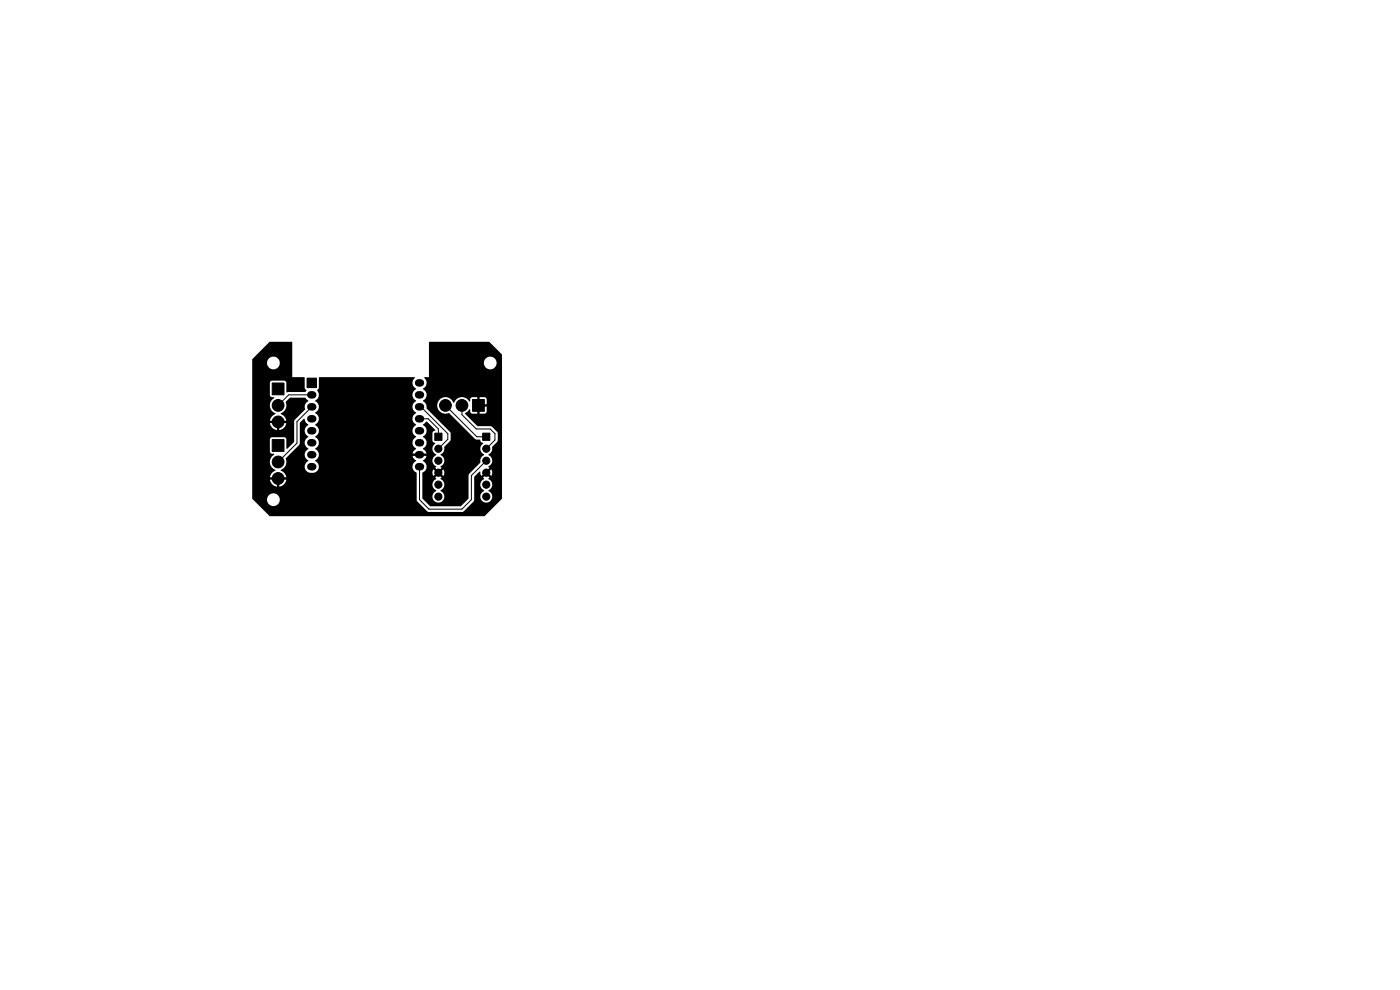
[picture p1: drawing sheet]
<svg xmlns="http://www.w3.org/2000/svg" width="297mm" height="210mm" viewBox="0 0 297 210" stroke-linecap="round" stroke-linejoin="round" font-family="sans-serif">
<g fill="#000" stroke="#000" stroke-width=".21">
<path d="M57.7 81.3h2.5v2.5h-2.5zM57.7 93.3h2.5v2.5h-2.5zM65.1 80.2h2v2h-2zM92.2 91.9h1.6v1.5h-1.6zM102.4 91.9h1.5v1.5h-1.5zM100.2 84.8h2.6v2.5h-2.6z"/>
<circle cx="59" cy="98" r="1.25"/>
<circle cx="59" cy="89.5" r="1.25"/>
<circle cx="59" cy="86" r="1.25"/>
<circle cx="93" cy="95.2" r=".76"/>
<circle cx="93" cy="97.7" r=".76"/>
<circle cx="94.5" cy="86" r="1.25"/>
<circle cx="98" cy="86" r="1.25"/>
<circle cx="103.2" cy="95.2" r=".76"/>
<circle cx="103.2" cy="97.7" r=".76"/>
<circle cx="59" cy="101.5" r="1.25"/>
<circle cx="93" cy="105.3" r=".76"/>
<circle cx="93" cy="102.8" r=".76"/>
<circle cx="93" cy="100.3" r=".76"/>
<circle cx="103.2" cy="105.3" r=".76"/>
<circle cx="103.2" cy="100.3" r=".76"/>
<circle cx="103.2" cy="102.8" r=".76"/>
</g>
<g fill="none" stroke="#000" stroke-width="1.6">
<path d="M65.9 83.8h.4M65.9 86.3h.4M65.9 88.8h.4M65.9 91.4h.4M65.9 93.9h.4M65.9 96.5h.4M65.9 99h.4M88.8 83.8h.4M88.8 86.3h.4M88.8 88.8h.4M88.8 91.4h.4M88.8 93.9h.4"/>
<path d="M88.8 96.5h.4M88.8 99h.4M88.8 81.2h.4"/>
</g>
<path d="M66.1 86.3l-3.1 3.1v4.6l-4 4M66.1 83.8h-4.9l-2.2 2.2M89 88.8h1.8l2.2 2.2v1.7M89 86.3h.3l5.7 5.7v1.2l-2 2M94.5 86l6.7 6.7h2M98 86v2l3 3h3l1 1v1.4l-1.8 1.8M103.2 97.7l-3.2 3.2v5.1l-2 2h-7l-2-2v-7" fill="none" stroke="#000" stroke-width=".21"/>
<path d="M53.5 76.2l3.7-3.7 4.8 .1v7.4h2.6v2.3l.4 .6-.3 .3-3.8 .1-.1-.2-.1-2-.1-.2-.3-.2-2.7 .1-.3 .3v2.8l.2 .3 .7 .2a1.86 1.86 0 0 0-.9 1.8 1.86 1.86 0 0 0 1.2 1.5l-.1 .2a1.73 1.73 0 0 0-1.1 1.4h1.2v.5h-1.2a1.74 1.74 0 0 0 1.4 1.4l.1-1.2h.4l.1 1.2a1.74 1.74 0 0 0 1.4-1.4h-1.2v-.5l1.2-.1a2.17 2.17 0 0 0-1.2-1.4 2.01 2.01 0 0 0 1.1-2.6l.9-.8h3.2l.7 .7a1.46 1.46 0 0 0-.7 1.8l-2.3 2.3v4.5l-1.4 1.5-.2-.1-.1-2-.2-.3-2.8-.1-.4 .3v2.9l.2 .3 .7 .2a1.86 1.86 0 0 0-.9 1.8 1.86 1.86 0 0 0 1.2 1.5l-.1 .2a1.73 1.73 0 0 0-1.1 1.4h1.2v.5h-1.2a1.74 1.74 0 0 0 1.4 1.4l.1-1.2h.4l.1 1.2a1.74 1.74 0 0 0 1.4-1.4h-1.2v-.5l1.2-.1a2.17 2.17 0 0 0-1.2-1.4 2.01 2.01 0 0 0 1.1-2.6l3-3v-4.5l1-.9 .2 .7 .6 .7a1.38 1.38 0 0 0-.8 1.2 1.38 1.38 0 0 0 .8 1.3 1.42 1.42 0 0 0-.8 1.2 1.42 1.42 0 0 0 .8 1.3 1.42 1.42 0 0 0-.8 1.3 1.42 1.42 0 0 0 .8 1.2 1.34 1.34 0 0 0-.8 1.5 1.34 1.34 0 0 0 1.2 1.1h.8a1.36 1.36 0 0 0 1-1.2 1.36 1.36 0 0 0-.7-1.4 1.43 1.43 0 0 0 0-2.5 1.43 1.43 0 0 0 0-2.6 1.42 1.42 0 0 0 .7-1.2 1.42 1.42 0 0 0-.7-1.3 1.42 1.42 0 0 0 .7-1.3 1.42 1.42 0 0 0-.7-1.2 1.42 1.42 0 0 0 .7-1.3 1.42 1.42 0 0 0-.7-1.3 1.46 1.46 0 0 0 .4-2.2l.3-.5v-2.2l.2-.1h20.1l.1 .1a1.42 1.42 0 0 0 .3 2.4 1.42 1.42 0 0 0-.8 1.3 1.42 1.42 0 0 0 .8 1.2 1.42 1.42 0 0 0-.8 1.3 1.42 1.42 0 0 0 .8 1.3 1.42 1.42 0 0 0-.8 1.2 1.42 1.42 0 0 0 .8 1.3 1.42 1.42 0 0 0-.8 1.3 1.42 1.42 0 0 0 .8 1.3 1.42 1.42 0 0 0-.8 1.2 1.42 1.42 0 0 0 .8 1.3l-.5 .4-.3 .6h1.1v.5h-1.1l.8 1.1a1.39 1.39 0 0 0-.8 1.3 1.39 1.39 0 0 0 .9 1.2v5.9l2.2 2.3 .3 .1h7.2l.3-.1 2.2-2.3v-5.1l1.2-1.1 .3 1 .6-.6 .3 .4-.5 .5 .2 .2a1.39 1.39 0 0 0-.8 1.3 1.39 1.39 0 0 0 .8 1.3 1.31 1.31 0 0 0-.6 2 1.31 1.31 0 0 0 2.1 0 1.31 1.31 0 0 0-.6-2 1.39 1.39 0 0 0 .8-1.3 1.39 1.39 0 0 0-.8-1.3l.3-.2-.6-.5 .3-.4 .6 .5a1.26 1.26 0 0 0 0-1.3l-.6 .5-.3-.3 .6-.6-.3-.3a1.35 1.35 0 0 0 .8-1.2 1.35 1.35 0 0 0-.8-1.2l.1-.2a1.51 1.51 0 0 0 .7-1.5l1.2-1.2v-1.7l-.1-.3-1.3-1.2h-2.9l-2.7-2.7 1-.9 .2 .7 .2 .2 1.2 .1v-1.3h.5v1.3l1.3-.1 .2-.3v-1.1h-1.2v-.5h1.2v-1.3l-.3-.2h-1.2v1.2h-.5v-1.2h-1.1l-.3 .2-.2 .7a1.86 1.86 0 0 0-1.8-.9 1.86 1.86 0 0 0-1.5 1.2 1.8 1.8 0 0 0-2.4-1.2 1.8 1.8 0 0 0-1 2.4 1.8 1.8 0 0 0 2.4 .9l5.5 5.5 1 .2 .2 .5 .5 .2a1.44 1.44 0 0 0 .2 2.5v.1a1.51 1.51 0 0 0-.8 1.5l-2.5 2.6v5l-1.7 1.7h-6.5l-1.6-1.7v-5.4a1.38 1.38 0 0 0 .9-1.3 1.38 1.38 0 0 0-.8-1.3l.5-.4 .3-.6h-1.1v-.5h1.1l-.3-.6-.5-.3a1.74 1.74 0 0 0 .7-1.9l-.7-.8a1.38 1.38 0 0 0 .8-1.3 1.38 1.38 0 0 0-.8-1.2l.7-.6h.2l1.7 1.7v.2h-.3l-.3 .4v1.7l.2 .3 .4 .2a1.44 1.44 0 0 0 .3 2.5 1.39 1.39 0 0 0-.9 1.2 1.39 1.39 0 0 0 .9 1.3l-.3 .2 .6 .6-.4 .3-.6-.5a1.26 1.26 0 0 0 0 1.4l.6-.6 .4 .4-.6 .5 .2 .3a1.35 1.35 0 0 0-.8 1.3 1.35 1.35 0 0 0 .9 1.2 1.31 1.31 0 0 0-.6 2 1.31 1.31 0 0 0 2.1 0 1.31 1.31 0 0 0-.7-2 1.39 1.39 0 0 0 .9-1.3 1.39 1.39 0 0 0-.9-1.3l.3-.2-.6-.5 .4-.4 .6 .5a1.26 1.26 0 0 0 0-1.3l-.6 .5-.4-.3 .6-.6-.2-.3a1.35 1.35 0 0 0 .8-1.2 1.35 1.35 0 0 0-.9-1.2l.1-.2a1.51 1.51 0 0 0 .8-1.5l1.3-1.4v-1.6l-5.1-5.1a1.63 1.63 0 0 0-.8-1.7 1.42 1.42 0 0 0 .8-1.2 1.42 1.42 0 0 0-.8-1.3 1.45 1.45 0 0 0 .3-2.4l1-.1v-3.1h11.6a1.35 1.35 0 0 0 1.9 1.4 1.35 1.35 0 0 0 .4-2.3 1.35 1.35 0 0 0-2.2 .7l-.1 .2h-11.6v-4.3l12.7-.1 2.8 2.7v30.5l-3.7 3.8h-45.5l-3.7-3.6h3v.2a1.35 1.35 0 0 0 2.1 1.1 1.35 1.35 0 0 0 0-2.4 1.35 1.35 0 0 0-2.1 1.1h-3l-.1-.2v-28.8h3.1a1.35 1.35 0 0 0 1.9 1.4 1.35 1.35 0 0 0 .4-2.3 1.35 1.35 0 0 0-2.2 .7l-.1 .2h-3.1z" fill="#000"/>
</svg>
